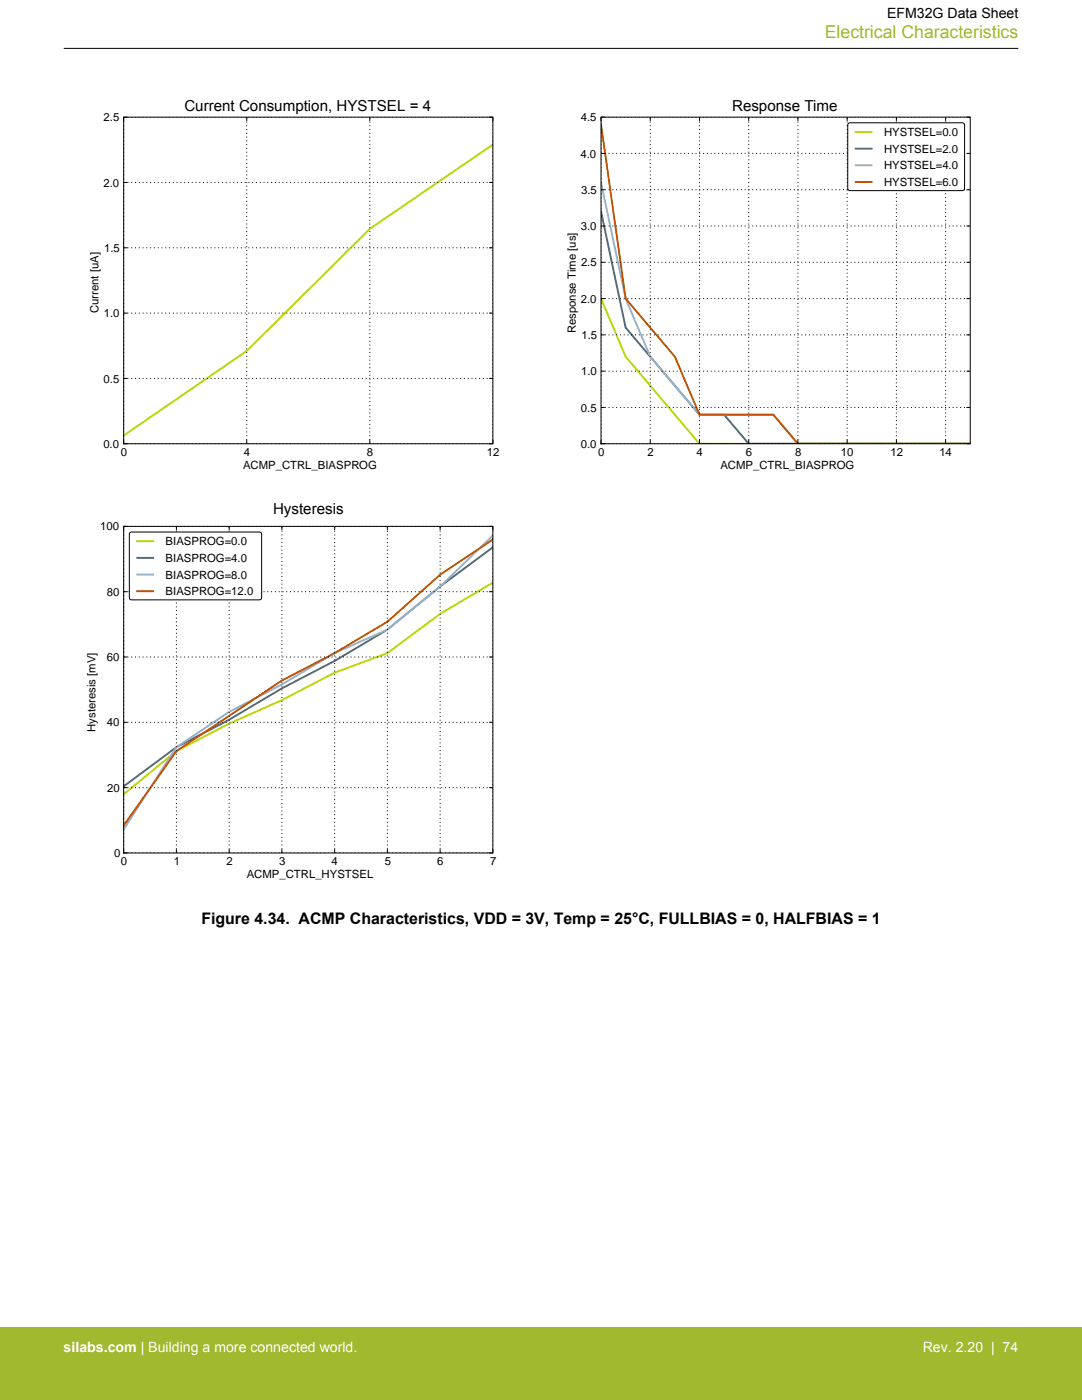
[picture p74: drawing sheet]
<svg xmlns="http://www.w3.org/2000/svg" width="216mm" height="279mm" viewBox="0 0 216 279" stroke-linecap="round" stroke-linejoin="round" font-family="sans-serif">
<defs><g id="words">
<text font-size="3.5" fill="#a1b92e" x="164.6" y="7.5">Electrical Characteristics</text>
<text font-size="3.2" x="40.2" y="184.4">Figure 4.34. ACMP Characteristics, VDD = 3V, Temp = 25°C, FULLBIAS = 0, HALFBIAS = 1</text>
<g font-size="3">
<text x="36.8" y="22.1">Current Consumption, HYSTSEL = 4</text>
<text x="146.1" y="22.1">Response Time</text>
<text x="54.5" y="102.6">Hysteresis</text>
</g>
<text font-size="2.8" x="177" y="3.5">EFM32G Data Sheet</text>
<g font-size="2.8" fill="#fff">
<text x="12.7" y="269.9">silabs.com | Building a more connected world.</text>
<text x="184.1" y="269.9">Rev. 2.20 | 74</text>
</g>
<g font-size="2.3">
<text x="20.7" y="24.2">2.5</text>
<text x="115.9" y="24.2">4.5</text>
<text x="176.4" y="27.1">HYSTSEL=0.0</text>
<text x="115.8" y="31.4">4.0</text>
<text x="176.4" y="30.5">HYSTSEL=2.0</text>
<text x="176.4" y="33.8">HYSTSEL=4.0</text>
<text x="20.6" y="37.2">2.0</text>
<text x="115.9" y="38.7">3.5</text>
<text x="176.4" y="37.1">HYSTSEL=6.0</text>
<text x="115.9" y="45.9">3.0</text>
<text x="20.8" y="50.3">1.5</text>
<text x="115.9" y="53.2">2.5</text>
<text x="19.7" y="62.6" transform="rotate(-90 19.7 62.6)">Current [uA]</text>
<text x="20.7" y="63.3">1.0</text>
<text x="115.9" y="60.4">2.0</text>
<text x="114.9" y="66.5" transform="rotate(-90 114.9 66.5)">Response Time [us]</text>
<text x="116" y="67.6">1.5</text>
<text x="20.7" y="76.3">0.5</text>
<text x="116" y="74.9">1.0</text>
<text x="115.9" y="82.1">0.5</text>
<text x="20.6" y="89.4">0.0</text>
<text x="115.9" y="89.4">0.0</text>
<text x="24.1" y="91">0</text>
<text x="48.5" y="93.7">ACMP_CTRL_BIASPROG</text>
<text x="48.6" y="91">4</text>
<text x="73.2" y="91">8</text>
<text x="97.1" y="91">12</text>
<text x="119.4" y="91">0</text>
<text x="129.2" y="91">2</text>
<text x="139" y="91">4</text>
<text x="143.8" y="93.7">ACMP_CTRL_BIASPROG</text>
<text x="148.8" y="91">6</text>
<text x="158.7" y="91">8</text>
<text x="167.8" y="91">10</text>
<text x="177.7" y="91">12</text>
<text x="187.4" y="91">14</text>
<text x="20" y="105.9">100</text>
<text x="33.1" y="108.8">BIASPROG=0.0</text>
<text x="33.1" y="112.1">BIASPROG=4.0</text>
<text x="21.3" y="118.9">80</text>
<text x="33.1" y="115.5">BIASPROG=8.0</text>
<text x="33.1" y="118.8">BIASPROG=12.0</text>
<text x="21.3" y="131.9">60</text>
<text x="19.1" y="146.1" transform="rotate(-90 19.1 146.1)">Hysteresis [mV]</text>
<text x="21.3" y="145">40</text>
<text x="21.4" y="158">20</text>
<text x="22.8" y="171.1">0</text>
<text x="24.1" y="172.7">0</text>
<text x="34.7" y="172.6">1</text>
<text x="45.2" y="172.7">2</text>
<text x="55.7" y="172.7">3</text>
<text x="66.2" y="172.6">4</text>
<text x="76.8" y="172.6">5</text>
<text x="87.3" y="172.7">6</text>
<text x="97.8" y="172.6">7</text>
<text x="49.3" y="175.3">ACMP_CTRL_HYSTSEL</text>
</g>
</g></defs>
<path d="M108 15.2h95.1v81.5h-95.1z" fill="none" stroke="#fff" stroke-width=".2"/>
<path d="M119.9 23.4h73.7v65.2h-73.7z" fill="#fff"/>
<path d="M119.9 59.6l4.9 11.6 14.8 17.4h54" fill="none" stroke="#bed600" stroke-width=".38"/>
<path d="M119.9 42.2l4.9 23.2 14.8 17.4h4.9l4.9 5.8h44.2" fill="none" stroke="#44697d" stroke-width=".38"/>
<path d="M119.9 36.4l4.9 23.2 4.9 11.6 9.9 11.6h14.7l4.9 5.8h34.4" fill="none" stroke="#93b1cc" stroke-width=".38"/>
<path d="M119.9 24.8l4.9 34.8 9.9 11.6 4.9 11.6h14.7l4.9 5.8h34.4" fill="none" stroke="#c84e00" stroke-width=".38"/>
<g fill="none" stroke="#000" stroke-width=".2" stroke-dasharray=".2 .6" stroke-linecap="butt">
<path d="M119.9 37.9h73.7M119.9 30.6h73.7M119.9 23.4h73.7M119.9 59.6h73.7M119.9 52.3h73.7M119.9 45.1h73.7M119.9 74.1h73.7M119.9 66.8h73.7M119.9 88.6v-65.2M119.9 88.6h73.7M119.9 81.3h73.7M129.7 88.6v-65.2"/>
<path d="M139.6 88.6v-65.2M149.4 88.6v-65.2M159.2 88.6v-65.2M169 88.6v-65.2M178.9 88.6v-65.2M188.7 88.6v-65.2"/>
</g>
<g fill="none" stroke="#000" stroke-width=".2">
<path d="M119.9 23.4h73.7v65.2h-73.7zM119.9 37.9h.8M119.9 30.6h.8M120.7 23.4h-.8v.7M129.7 23.4v.7M139.6 23.4v.7M149.4 23.4v.7M159.2 23.4v.7M169 23.4v.7M178.9 23.4v.7M188.7 23.4v.7M192.8 37.9h.8"/>
<path d="M192.8 30.6h.8M192.8 23.4h.8M119.9 59.6h.8M119.9 52.3h.8M119.9 45.1h.8M192.8 59.6h.8M192.8 52.3h.8M192.8 45.1h.8M119.9 74.1h.8M119.9 66.8h.8M192.8 74.1h.8M192.8 66.8h.8"/>
<path d="M119.9 87.8v.8M119.9 88.6h.8M119.9 81.3h.8M129.7 87.8v.8M139.6 87.8v.8M149.4 87.8v.8M159.2 87.8v.8M169 87.8v.8M178.9 87.8v.8M188.7 87.8v.8M192.8 88.6h.8M192.8 81.3h.8"/>
</g>
<path d="M169.3 24.6l.3-.1h22.4l.3 .1 .2 .4v12.6l-.1 .3-.4 .1h-22.4l-.3-.1-.1-.3v-12.6z" fill="#fff"/>
<path d="M169.3 24.6l.3-.1h22.4l.3 .1 .2 .4v12.6l-.1 .3-.4 .1h-22.4l-.3-.1-.1-.3v-12.6z" fill="none" stroke="#000" stroke-width=".2"/>
<path d="M170.7 26.3h3.2" fill="none" stroke="#bed600" stroke-width=".38"/>
<path d="M170.7 29.7h3.2" fill="none" stroke="#44697d" stroke-width=".38"/>
<path d="M170.7 33h3.2" fill="none" stroke="#93b1cc" stroke-width=".38"/>
<path d="M170.7 36.3h3.2" fill="none" stroke="#c84e00" stroke-width=".38"/>
<path d="M12.8 96.9h95.1v81.5h-95.1z" fill="#fff"/>
<path d="M12.8 96.9h95.1v81.5h-95.1z" fill="none" stroke="#fff" stroke-width=".2"/>
<path d="M24.7 105h73.6v65.2h-73.6z" fill="#fff"/>
<path d="M98.3 116.3l-10.5 6.2-10.5 7.8-10.5 3.9-10.5 5.5-10.6 4.7-10.5 5.5-10.5 8.6" fill="none" stroke="#bed600" stroke-width=".38"/>
<path d="M98.3 109.2l-10.5 7.8-10.5 8.6-10.5 6.3-10.5 5.5-10.6 6.2-10.5 5.5-10.5 7.8" fill="none" stroke="#44697d" stroke-width=".38"/>
<path d="M98.3 106.9l-10.5 10.1-10.5 8.6-10.5 4.7-10.5 6.3-10.6 5.5-10.5 7-10.5 16.4" fill="none" stroke="#93b1cc" stroke-width=".38"/>
<path d="M98.3 107.7l-10.5 7-10.5 9.4-10.5 6.2-10.5 5.5-21.1 14.1-10.5 14.9" fill="none" stroke="#c84e00" stroke-width=".38"/>
<g fill="none" stroke="#000" stroke-width=".2" stroke-dasharray=".2 .6" stroke-linecap="butt">
<path d="M24.7 118.1h73.6M24.7 105h73.6M24.7 131.1h73.6M24.7 157.2h73.6M24.7 144.2h73.6M24.7 170.2h73.6M24.7 170.2v-65.2M35.2 170.2v-65.2M45.7 170.2v-65.2M56.3 170.2v-65.2M66.8 170.2v-65.2M77.3 170.2v-65.2"/>
<path d="M87.8 170.2v-65.2M98.3 170.2v-65.2"/>
</g>
<g fill="none" stroke="#000" stroke-width=".2">
<path d="M24.7 105h73.6v65.2h-73.6zM24.7 118.1h.7M25.4 105h-.7v.8M35.2 105v.8M45.7 105v.8M56.3 105v.8M66.8 105v.8M77.3 105v.8M87.8 105v.8M97.6 105h.7v.8M97.6 118.1h.7M24.7 131.1h.7"/>
<path d="M97.6 131.1h.7M24.7 157.2h.7M24.7 144.2h.7M97.6 157.2h.7M97.6 144.2h.7M24.7 169.5v.7M24.7 170.2h.7M35.2 169.5v.7M45.7 169.5v.7M56.3 169.5v.7M66.8 169.5v.7M77.3 169.5v.7"/>
<path d="M87.8 169.5v.7M98.3 169.5v.7h-.7"/>
</g>
<path d="M25.9 106.3l.4-.1h25.5l.3 .1 .1 .3v12.7l-.1 .3-.3 .1h-25.5l-.4-.1-.1-.3v-12.7z" fill="#fff"/>
<path d="M25.9 106.3l.4-.1h25.5l.3 .1 .1 .3v12.7l-.1 .3-.3 .1h-25.5l-.4-.1-.1-.3v-12.7z" fill="none" stroke="#000" stroke-width=".2"/>
<path d="M27.4 108h3.2" fill="none" stroke="#bed600" stroke-width=".38"/>
<path d="M27.4 111.3h3.2" fill="none" stroke="#44697d" stroke-width=".38"/>
<path d="M27.4 114.7h3.2" fill="none" stroke="#93b1cc" stroke-width=".38"/>
<path d="M27.4 118h3.2" fill="none" stroke="#c84e00" stroke-width=".38"/>
<path d="M12.8 15.2h95.1v81.5h-95.1z" fill="#fff"/>
<path d="M12.8 15.2h95.1v81.5h-95.1z" fill="none" stroke="#fff" stroke-width=".2"/>
<path d="M24.7 23.4h73.6v65.2h-73.6z" fill="#fff"/>
<path d="M98.3 28.9l-24.5 16.8-24.6 24.3-24.5 16.9" fill="none" stroke="#bed600" stroke-width=".38"/>
<path d="M24.7 36.4h73.6M24.7 23.4h73.6M24.7 49.5h73.6M24.7 75.5h73.6M24.7 62.5h73.6M24.7 88.6h73.6M24.7 88.6v-65.2M49.2 88.6v-65.2M73.8 88.6v-65.2M98.3 88.6v-65.2" fill="none" stroke="#000" stroke-width=".2" stroke-dasharray=".2 .6" stroke-linecap="butt"/>
<g fill="none" stroke="#000" stroke-width=".2">
<path d="M12.7 9.7h190.5M24.7 23.4h73.6v65.2h-73.6zM24.7 36.4h.7M25.4 23.4h-.7v.7M49.2 23.4v.7M73.8 23.4v.7M97.6 23.4h.7v.7M97.6 36.4h.7M24.7 49.5h.7M97.6 49.5h.7M24.7 75.5h.7M24.7 62.5h.7"/>
<path d="M97.6 75.5h.7M97.6 62.5h.7M24.7 87.8v.8M24.7 88.6h.7M49.2 87.8v.8M73.8 87.8v.8M98.3 87.8v.8h-.7"/>
</g>
<path d="M0 264.9h215.9v14.5h-215.9z" fill="#a1b92e"/>
<use href="#words"/>
</svg>
